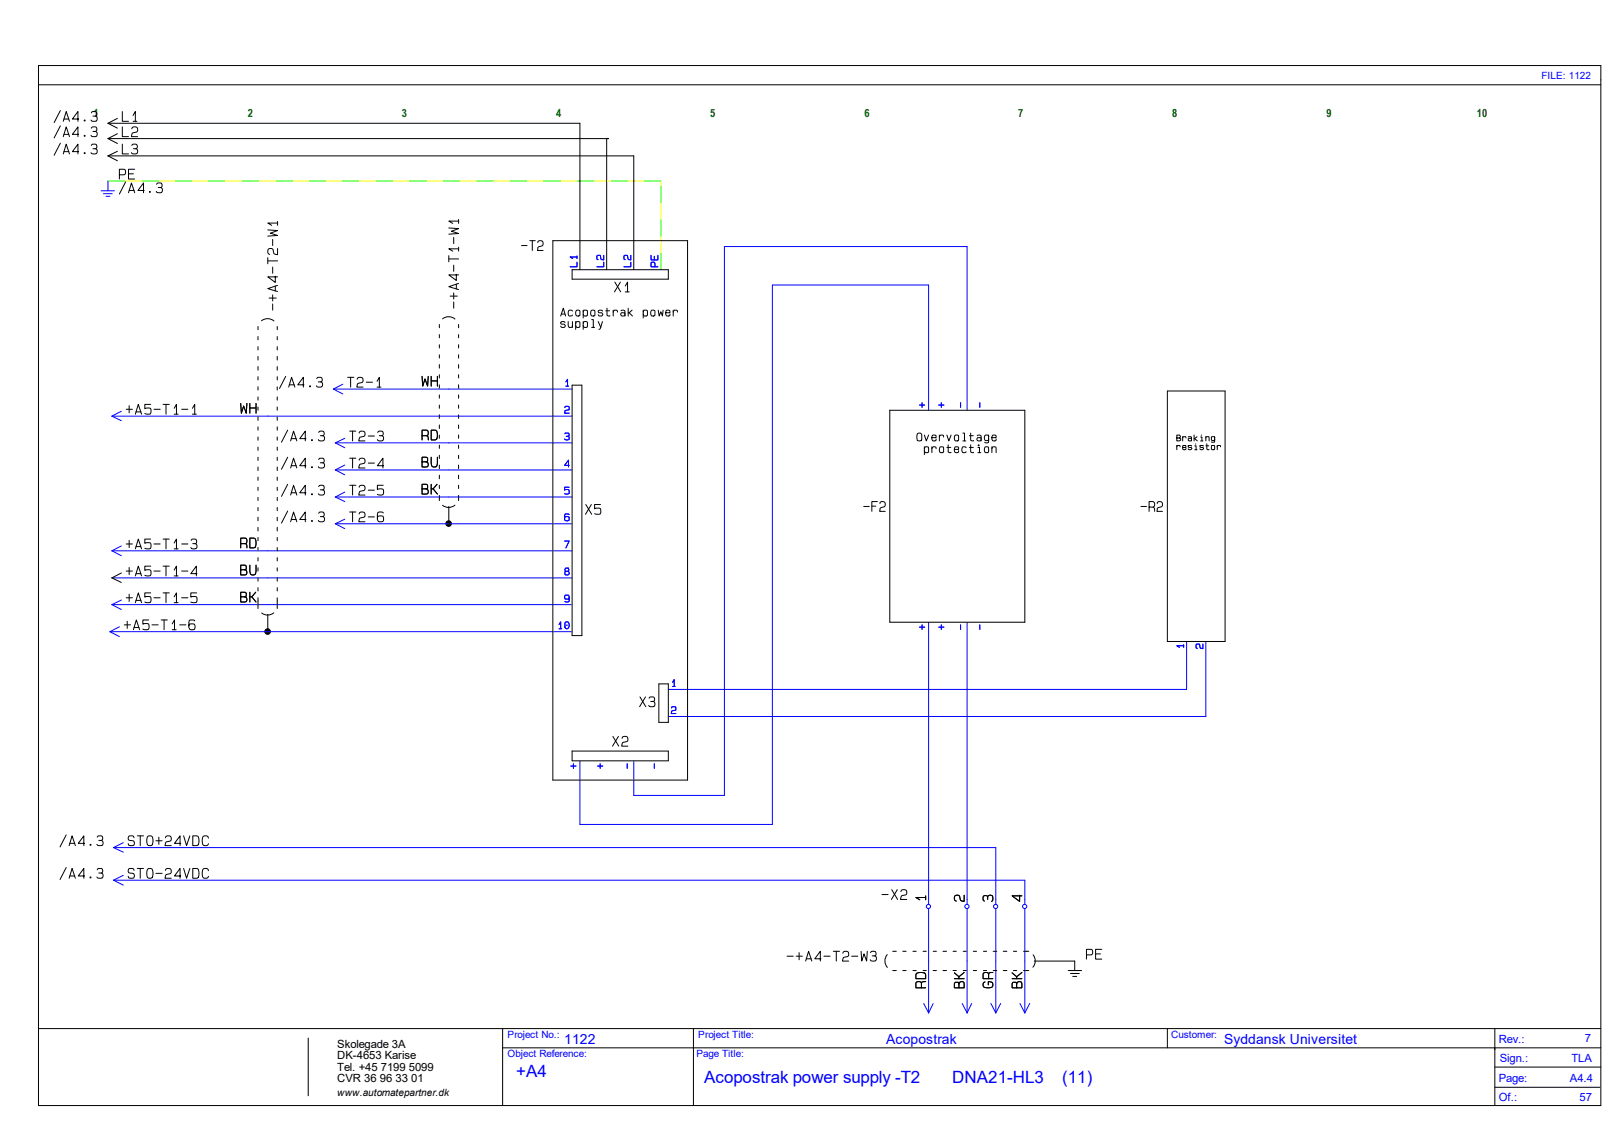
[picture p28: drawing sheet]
<svg xmlns="http://www.w3.org/2000/svg" width="420mm" height="297mm" viewBox="0 0 420 297" stroke-linecap="round" stroke-linejoin="round" font-family="sans-serif">
<defs><g id="words">
<g font-size="4.4" fill="#00f">
<text x="134" y="279.5">+A4</text>
<text x="182.8" y="281.3">Acopostrak power supply -T2</text>
<text x="247.2" y="281.3">DNA21-HL3</text>
<text x="275.7" y="281.3">(11)</text>
</g>
<g font-size="3.6" fill="#00f">
<text x="146.5" y="271">1122</text>
<text x="230" y="271">Acopostrak</text>
<text x="317.8" y="271">Syddansk Universitet</text>
</g>
<g font-size="2.9" fill="#008000">
<text x="24.3" y="30.5">1</text>
<text x="64.3" y="30.5">2</text>
<text x="104.3" y="30.5">3</text>
<text x="144.4" y="30.5">4</text>
<text x="184.3" y="30.5">5</text>
<text x="224.4" y="30.5">6</text>
<text x="264.3" y="30.5">7</text>
<text x="304.3" y="30.5">8</text>
<text x="344.3" y="30.5">9</text>
<text x="383.4" y="30.5">10</text>
</g>
<g font-size="2.9">
<text x="87.5" y="272">Skolegade 3A</text>
<text x="87.5" y="275">DK-4653 Karise</text>
<text x="87.5" y="278">Tel. +45 7199 5099</text>
<text x="87.5" y="281">CVR 36 96 33 01</text>
</g>
<g font-size="2.9" fill="#00f">
<text x="389" y="270.8">Rev.:</text>
<text x="389.3" y="275.8">Sign.:</text>
<text x="407.9" y="275.8">TLA</text>
<text x="411.4" y="270.5">7</text>
<text x="389" y="281">Page:</text>
<text x="407.5" y="281">A4.4</text>
<text x="389" y="285.8">Of.:</text>
<text x="410" y="285.8">57</text>
</g>
<g font-size="2.6" fill="#00f">
<text x="400.1" y="20.4">FILE: 1122</text>
<text x="131.7" y="269.5">Project No.:</text>
<text x="181.3" y="269.5">Project Title:</text>
<text x="304" y="269.5">Customer:</text>
<text x="131.7" y="274.5">Object Reference:</text>
<text x="180.8" y="274.5">Page Title:</text>
</g>
<text font-size="2.6" x="87.5" y="284.5">www.automatepartner.dk</text>
</g></defs>
<g fill="none" stroke="#000" stroke-width=".26">
<path d="M10 17h405.5v270h-405.5zM10 22h405.5M15.7 28.7l-1.6 3.1M15.7 32.7l-1.6 3.1M15.7 37.2l-1.6 3.1M16.4 31.5l.8-2.5 .8 2.5M16.4 35.5l.8-2.6 .8 2.6M16.4 40l.8-2.6 .8 2.6M16.6 30.9h1.3M16.6 34.9h1.3M16.6 39.4h1.3M20.4 30.9h-1.6l1.4-1.9v2.5"/>
<path d="M20.4 34.9h-1.6l1.4-2v2.6M20.4 39.4h-1.6l1.4-2v2.6M23.7 29.3l.3-.3h.7h.3l.1 .5a.49 .49 0 0 1-.4 .6h-.6M23.7 33.3l.3-.4h.7l.3 .1 .1 .4a.49 .49 0 0 1-.4 .7h-.6M23.7 37.8l.3-.4h.7l.3 .1 .1 .4a.49 .49 0 0 1-.4 .7h-.6M24.7 30.1a.7 .7 0 0 1 .6 .7 .7 .7 0 0 1-.6 .7l-.9-.1-.2-.2M24.7 34.1a.7 .7 0 0 1 .6 .7 .7 .7 0 0 1-.6 .7l-.9-.1-.2-.3M24.7 38.6a.7 .7 0 0 1 .6 .7 .7 .7 0 0 1-.6 .7l-.9-.1-.2-.3M28 32h122.5v38M28 36h130M28 32l2.5 1.3M28 36l2.5 1.3"/>
<path d="M30.5 30.7l-2.5 1.3M30.5 34.7l-2.5 1.3M30.5 39.3l-2.5 1.2M31.7 29v2.5h1.7M31.7 32.9v2.6h1.7M31.7 37.4v2.6h1.7M34.2 33.4l.1-.2a.87 .87 0 0 1 1.4 .2v.6l-.2 .3-1.1 .2-.3 1h1.6M34.2 37.8l.3-.4h.7l.3 .1 .1 .4a.49 .49 0 0 1-.4 .7h-.6M34.5 30l.6-1v2.5M34.5 31.5h1.1M35.2 38.6a.7 .7 0 0 1 .6 .7 .7 .7 0 0 1-.6 .7l-.9-.1-.2-.3M157.5 36v34"/>
<path d="M28 40.5h136.5v29.5M28 40.5l2.5 1.2M31 45.4l1.4-.1 .2-.3-.2-1-1.4-.1v2.6M32.6 47.2l-1.6 3.2M33.4 45.1h1.2M33.4 50l.7-2.5 .9 2.5M33.5 49.4h1.3M35 43.9h-1.6v2.6h1.6M37.4 49.4h-1.6l1.5-1.9v2.5M40.6 47.8l.4-.3h.7l.2 .1 .2 .4a.49 .49 0 0 1-.4 .7h-.6M41.7 48.7a.7 .7 0 0 1 .5 .7 .7 .7 0 0 1-.5 .6h-1l-.1-.3M69.5 59.7l2.6 .2-1.9 .6 1.9 .6-2.6 .2"/>
<path d="M72.1 57.9h-2.6l1 .6M72.1 57.5v1M116.5 59.2l2.5 .2-1.8 .6 1.8 .6-2.5 .2M119 57.4h-2.5l1 .6M119 57v1M69.5 66.9v1.6M69.5 67.7h2.6M69.8 77.4h1.9M70.8 78.9v1.6M70.8 76.5v1.6M70.8 69.3v1.7M70.8 62.1v1.7"/>
<path d="M71.5 74.3v1.2M71.5 71.7v1.6l-2-1.4h2.6M72.1 74.1l-2.6 .8 2.6 .8M72.1 64.5v1.6l-1-.2-.4-1.3-.7-.1-.4 .3a.86 .86 0 0 0 .4 1.2M116.5 66.4v1.6M116.5 67.2h2.5M116.8 76.9h1.9M117.8 78.4v1.6M117.8 76v1.6M117.8 68.8v1.6M117.8 61.6v1.6M118.4 73.7v1.3"/>
<path d="M118.4 71.2v1.6l-1.9-1.4h2.5M119 73.6l-2.5 .8 2.5 .8M119 64.6h-2.5l1 .6M119 64.2v1M135.4 63.8h1.4M137.5 62.5h1.4M138.2 62.5v2.5M139.6 63v-.3l.4-.2a.67 .67 0 0 1 1 .5v.5l-.3 .3-1.1 .5-.1 .7h1.5M143.5 62.5h35v140h-35zM148.5 70h25v2.5h-25zM159.6 73.2l1.5 2.6M161 73.2l-1.5 2.6"/>
<path d="M162.3 74.3l.6-1.1v2.6M162.3 75.8h1M67 84.8v.8M67 87.4v.8M67 90v.8M67 92.5v1M67 95.2v.9M67 97.8v.8M67.9 83.3a2.5 2.5 0 0 1 3.2 0M72 84.8v.8M72 87.4v.8M72 90v.8"/>
<path d="M72 92.5v1M72 95.2v.9M72 97.8v.8M74.2 97.7l-1.6 3.1M75.1 99.9h1.3M78.9 99.9h-1.6l1.4-1.9v2.5M82.2 98.3l.3-.3h.7h.3l.2 .5a.49 .49 0 0 1-.5 .6h-.6M83.2 99.1a.7 .7 0 0 1 .6 .7 .7 .7 0 0 1-.6 .7l-.9-.1-.2-.2M90.3 98h1.6M91 98v2.5M92.7 98.5l.1-.3a.87 .87 0 0 1 1.4 .3v.5l-.2 .3-1.1 .3-.3 .9h1.6M95.1 99.2h1.6"/>
<path d="M97.9 99l.6-1v2.5M109.6 97.7l.1 2.5 .6-1.8 .7 1.8 .2-2.5M111.9 97.7v2.5M111.9 98.9h1.6M113.5 97.7v2.5M114 84.2v.9M114 86.9v.8M114 89.5v.8M114 92.1v.9M114 94.7v.9M114 97.3v.8M114 99.9v.9"/>
<path d="M114.9 82.8a2.5 2.5 0 0 1 3.2 0M119 84.2v.9M119 86.9v.8M119 89.5v.8M119 92.1v.9M119 94.7v.9M119 97.3v.8M119 99.9v.9M145.5 82l.7-2 .6 2M145.7 81.5h.9M146.6 83.7l-.3-.2h-.4l-.4 .2 .2 .5h.9l.1 .3-.1 .4-.7 .1-.4-.3M147.5 83.5l.2 1.4h.8l.1-.4"/>
<path d="M148.5 100h2.5v65h-2.5zM148.6 80.8l-.3-.3h-.5l-.3 .5 .2 1h.6l.3-.2M148.6 83.5v1.5M149.4 84l.4-.5 .7 .1v1.2l-.3 .2h-.4l-.4-.5M149.4 83.5v2M149.6 80.6h.9v1.4h-.9l-.2-.5zM151.4 81l.3-.5h.4l.4 .3-.1 1.2h-.7l-.3-.5M151.4 80.5v2.1M151.4 84l.3-.5 .7 .1 .1 1.2-.4 .2h-.4l-.3-.5M151.4 83.5v2M153.5 80.6h.8v1.4h-.8l-.2-.5zM153.6 85h.7"/>
<path d="M153.6 83h.4v2M155.3 83.5l.7 1.5M156.4 80.8l-.4-.3h-.4l-.3 .3 .1 .4 .9 .1 .2 .2-.2 .5h-.7l-.3-.3M156.4 83.5l-.5 1.7-.5 .3M157.2 80.7h1M157.6 80v1.9l.3 .1h.4M159.2 81l.3-.5 .7 .1 .1 .4M159.2 80.5v1.5M161.2 80.7l.6-.2 .4 .3v1.2M162.2 81.5l-.1-.3h-.8l-.2 .3 .4 .5h.6l.1-.3M163.1 80v2M163.1 81.2h.2l.9 .8"/>
<path d="M164.1 80.5l-.8 .7M167 81l.3-.5h.4l.4 .3-.1 1.2h-.7l-.3-.5M167 80.5v2.1M169.1 80.6h.8v1.4h-.8l-.2-.5zM170.9 80.5l.2 1.5 .4-1.1 .5 1.1 .1-1.5M172.8 81.2h1.1v-.4l-.3-.3-.6 .1-.2 .4 .1 .8 .2 .2h.5h.2l.1-.5M174.8 81l.3-.5 .7 .1 .1 .4M174.8 80.5v1.5M32.8 106.3h1.6M33.5 105.3v1.9M35.1 107.5l.8-2.5 .8 2.5M35.3 106.9h1.3"/>
<path d="M39.1 105h-1.5v1.1l.5-.2 1 .2v1.2a1.19 1.19 0 0 1-1.5 .1M40 106.3h1.6M42.3 105h1.6M43.1 105v2.5M45.2 106l.6-1v2.5M45.2 107.5h1M47.2 106.3h1.6M50 106l.5-1v2.5M50 107.5h1M62.5 104.7l.2 2.6 .5-1.9 .7 1.9 .2-2.6M64.9 104.7v2.6M64.9 105.9h1.6"/>
<path d="M66.5 104.7v2.6M67 100.4v.9M67 103v.9M67 105.7v.8M67 108.2v.9M67 110.8v.9M67 113.5v.8M67 116.1v.8M67 118.7v.8M72 100.4v.9M72 103v.9M72 105.7v.8"/>
<path d="M72 108.2v.9M72 110.8v.9M72 113.5v.8M72 116.1v.8M72 118.7v.8M74.7 111.7l-1.6 3.1M74.7 118.7l-1.6 3.1M74.9 100.5l.8-2.5 .8 2.5M75.4 114.5l.8-2.6 .8 2.6M75.6 113.9h1.3M79.4 113.9h-1.6l1.4-2v2.6M82.7 112.3l.4-.4h.6l.3 .1 .2 .4a.49 .49 0 0 1-.5 .7h-.6"/>
<path d="M82.7 119.3l.4-.3h.6h.3l.2 .5a.49 .49 0 0 1-.5 .6h-.6M83.7 113.1a.7 .7 0 0 1 .6 .7 .7 .7 0 0 1-.6 .7l-.9-.1-.2-.3M90.8 111.9h1.6M90.8 119h1.6M91.5 111.9v2.6M91.5 119v2.5M93.2 112.4l.1-.2a.87 .87 0 0 1 1.4 .2v.5l-.2 .4-1.1 .2-.3 1h1.6M93.2 119.5l.1-.3a.87 .87 0 0 1 1.4 .3v.5l-.2 .3-1.1 .3-.3 .9h1.6M95.6 113.2h1.6M97.9 100.5h1M98 112.3l.4-.4h.7l.2 .1 .2 .4a.49 .49 0 0 1-.4 .7h-.6M99.1 113.1a.7 .7 0 0 1 .5 .7 .7 .7 0 0 1-.5 .7l-1-.1-.1-.3"/>
<path d="M109.6 119.9h1l.4-.2v-.2a.52 .52 0 0 0-.3-.8h-1.1v2.5h1a.68 .68 0 0 0 .6-.6 .68 .68 0 0 0-.6-.7M109.6 113.1l1.4-.1 .2-.3-.2-.9-1.4-.1v2.5M110.7 113.1l.4 .3 .1 .8M111.9 118.7v1.6a.82 .82 0 0 0 .8 1 .82 .82 0 0 0 .8-1v-1.6M111.9 111.7l1.3 .1 .3 .4v1.1a.78 .78 0 0 1-.6 .9h-1zM114 102.5v.9M114 105.2v.8M114 107.7v.9M114 110.3v1M114 112.9v.9M114 115.6v.8M114 118.2v.8"/>
<path d="M119 102.5v.9M119 105.2v.8M119 107.7v.9M119 110.3v1M119 112.9v.9M119 115.6v.8M119 118.2v.8M231 106.5h35v55h-35zM238.1 112.7l.2-.2a.65 .65 0 0 1 .7 0 .65 .65 0 0 1 .3 .7l-.1 1.1-.4 .2-.5-.1-.3-.7zM239.9 112.9l.6 1.6 .5-1.6M239.9 116.5l.4-.5 .7 .1v.1v1.2l-.7 .1-.4-.5M239.9 116v2"/>
<path d="M241.9 113.6h1.1v-.4l-.3-.3-.6 .1-.2 .5 .1 .7 .2 .3h.5l.2-.1 .1-.4M241.9 116.5l.3-.5 .7 .1 .1 .4M241.9 116v1.5M243.8 113.5l.4-.6 .7 .1v.5M243.8 112.9v1.6M244 116.1h.9v1.3h-.9l-.2-.4zM245.8 112.9l.5 1.6 .6-1.6M245.8 116.2h1M246.1 115.5v1.8l.4 .2 .4-.1M247.7 116.7h1.1v-.6l-.3-.1-.6 .1-.2 .9 .4 .5 .7-.1v-.4M247.9 113h.9v1.4h-.9l-.2-.4zM249.9 114.5h.8"/>
<path d="M249.9 112.4h.5v2.1M250.8 116.2l-.1-.1-.7-.1-.3 .5 .2 .9 .5 .1 .4-.2M251.6 113.1h1M251.6 116.2h1M252 112.4v1.9l.3 .2 .4-.1M252 115.5v1.8l.3 .2 .4-.1M253.7 113.1l.6-.2 .4 .3v1.3M253.8 117.5h.8M253.8 116.2h.5v1.3M254.7 114l-.1-.4h-.9l-.1 .4 .3 .5 .7-.1 .1-.3M255.7 116.1h.8v1.3h-.8l-.2-.4zM256.6 113.5l-.1-.5-.2-.1a.72 .72 0 0 0-.8 .9 .72 .72 0 0 0 1 .5l.1-.4"/>
<path d="M256.6 112.9l-.1 2-.6 .1-.3-.2M257.5 113.6h1.1l-.1-.6-.3-.1-.6 .1-.1 1 .3 .5 .7-.1 .1-.4M257.5 116v1.5M257.5 116.5l.3-.5 .7 .1 .1 1.4M303 101.5h15v65h-15zM305.5 113.7l.8-.2 .1-.2-.2-.4h-.7v1.6h.6l.4-.3v-.2l-.4-.3M305.5 116l.1-.3h.6l.1 .3M305.5 115.7v1.1M307 113.7l.2-.3h.6v.3M307 113.4v1.1M307 116.2h.8v-.5h-.7l-.1 .9 .6 .2 .2-.4M308.4 113.5l.7-.1 .2 .1v1"/>
<path d="M309.3 114.1l-.3-.3-.6 .2v.3l.3 .2h.3l.3-.3M309.3 115.8l-.1-.1h-.8v.4l.9 .1 .1 .3-.2 .2-.5 .1-.3-.3M310 112.9v1.6M310 113.9l.8 .6M310.1 116.8h.6M310.1 115.7h.4v1.1M310.7 113.4l-.6 .5M311.7 114.5h.6M311.7 113.5h.3v1M312.3 115.8v-.1h-.8v.4l.8 .1 .1 .3-.1 .2-.6 .1-.2-.3M313 113.4v1.1M313 113.7l.1-.3h.7l.1 1.1"/>
<path d="M313 115.7h.8M313.3 115.2v1.4l.2 .2 .4-.1M314.5 115.7h.7v1l-.5 .1-.2-.2zM315.3 113.7l-.1-.3h-.5a.53 .53 0 0 0-.2 .7 .53 .53 0 0 0 .7 .2l.1-.3M315.3 113.4l-.1 1.4-.7-.1M316 116l.1-.3h.6l.1 .3M316 115.7v1.1M39.1 140h-1.5v1.1l.5-.2 1 .2v1.1a1.19 1.19 0 0 1-1.5 .1M42.3 140h1.6M43.1 140v2.5M64.9 139.7l1.2 .1 .3 .4 .1 1.1a.78 .78 0 0 1-.6 .9h-1zM67 121.2v1"/>
<path d="M67 123.9v.8M67 126.5v.8M67 129.1v.9M67 131.7v.9M67 134.3v.9M67 136.9v.9M67 139.5v.9M72 121.2v1M72 123.9v.8M72 126.5v.8M72 129.1v.9M72 131.7v.9"/>
<path d="M72 134.3v.9M72 136.9v.9M72 139.5v.9M74.7 125.7l-1.6 3.2M74.7 132.7l-1.6 3.1M75.4 121.5l.8-2.5 .8 2.5M75.4 128.5l.8-2.5 .8 2.5M75.4 135.5l.8-2.6 .8 2.6M75.6 120.9h1.3M75.6 127.9h1.3M75.6 134.9h1.3M79.4 120.9h-1.6l1.4-1.9v2.5"/>
<path d="M79.4 127.9h-1.6l1.4-1.9v2.5M79.4 134.9h-1.6l1.4-2v2.6M82.7 126.3l.4-.3h.6l.3 .1 .2 .4a.49 .49 0 0 1-.5 .7h-.6M82.7 133.3l.4-.4h.6l.3 .1 .2 .4a.49 .49 0 0 1-.5 .7h-.6M83.7 120.1a.7 .7 0 0 1 .6 .7 .7 .7 0 0 1-.6 .7l-.9-.1-.2-.2M83.7 127.2a.7 .7 0 0 1 .6 .6 .7 .7 0 0 1-.6 .7l-.9-.1-.2-.2M83.7 134.1a.7 .7 0 0 1 .6 .7 .7 .7 0 0 1-.6 .7l-.9-.1-.2-.3M90.8 126h1.6M90.8 132.9h1.6M91.5 126v2.5M91.5 132.9v2.6M93.2 126.5l.1-.3a.87 .87 0 0 1 1.4 .3v.5l-.2 .3-1.1 .3-.3 .9h1.6"/>
<path d="M93.2 133.4l.1-.2a.87 .87 0 0 1 1.4 .2v.5l-.2 .4-1.1 .2-.3 1h1.6M95.6 120.2h1.6M95.6 127.3h1.6M95.6 134.2h1.6M99.5 126h-1.5v1.1l.5-.2 1 .2v1.2a1.19 1.19 0 0 1-1.5 .1M99.5 133.2a1.02 1.02 0 0 0-1.5 0 2.25 2.25 0 0 0 .2 2.2 1.07 1.07 0 0 0 1.3-.2v-1a1.02 1.02 0 0 0-1.5 0v.3M99.6 120.9h-1.6l1.4-1.9v2.5M109.6 126.9h1l.4-.2v-.2a.52 .52 0 0 0-.3-.8h-1.1v2.6h1a.68 .68 0 0 0 .6-.7 .68 .68 0 0 0-.6-.7M111.9 125.7v2.6M111.9 126.9h.5l1.1 1.4M113.5 125.7l-1.1 1.2M114 120.7v1"/>
<path d="M114 123.4v.9M114 126v.8M114 128.6v1.4M116.5 131.5v4.5M118.1 131.1a2.5 2.5 0 0 1-3.2 .1M119 120.7v1M119 123.4v.9M119 126v.8M119 128.6v1.4M152.1 131l1.5 2.5M153.5 131l-1.5 2.5M155.9 131h-1.6v1.1l.6-.2 1 .2v1.2a1.19 1.19 0 0 1-1.6 .1"/>
<path d="M224.2 131.5h1.4M226.3 131.4h1M227.8 130.2h-1.5v2.6M228.4 130.7v-.2l.5-.3a.67 .67 0 0 1 .9 .5v.5l-.3 .4-1.1 .4-.1 .8h1.5M296.2 131.5h1.4M298.3 131.7h1l.3-.3 .1-.7-.2-.4-1.2-.1v2.6M299.3 131.7l.3 .2 .1 .9M300.4 130.7v-.2l.4-.3a.67 .67 0 0 1 1 .5v.5l-.3 .4-1.1 .4-.1 .8h1.5M31.5 148.8l-2.5 1.2 2.5 1.2M32.8 141.2h1.6M32.8 148.3h1.6M32.8 155.2h1.6"/>
<path d="M33.5 140.3v1.9M33.5 147.3v1.9M33.5 154.3v1.8M35.1 142.5l.8-2.5 .8 2.5M35.1 149.5l.8-2.5 .8 2.5M35.1 156.5l.8-2.6 .8 2.6M35.3 141.9h1.3M35.3 148.9h1.3M35.3 155.9h1.3M39.1 147h-1.5v1.1l.5-.2 1 .2v1.2a1.19 1.19 0 0 1-1.5 .1M39.1 153.9h-1.5v1.1l.5-.1 1 .1v1.2a1.19 1.19 0 0 1-1.5 .1M40 141.2h1.6"/>
<path d="M40 148.3h1.6M40 155.2h1.6M42.3 147h1.6M42.3 153.9h1.6M43.1 147v2.5M43.1 153.9v2.6M45.2 141l.6-1v2.5M45.2 142.5h1M45.2 148l.6-1v2.5M45.2 149.5h1M45.2 154.9l.6-1v2.6M45.2 156.5h1"/>
<path d="M47.2 141.2h1.6M47.2 148.3h1.6M47.2 155.2h1.6M49.6 140.3l.4-.3h.6h.3l.2 .5a.49 .49 0 0 1-.5 .6h-.6M50.6 141.1a.7 .7 0 0 1 .6 .7 .7 .7 0 0 1-.6 .7l-.9-.1-.2-.2M51.1 153.9h-1.6v1.1l.5-.1 1.1 .1v1.2a1.19 1.19 0 0 1-1.6 .1M51.1 148.9h-1.6l1.5-1.9v2.5M62.5 154.9h1l.4-.1v-.3a.52 .52 0 0 0-.3-.7h-1.1v2.5h1a.68 .68 0 0 0 .6-.7 .68 .68 0 0 0-.6-.7M62.5 147.9h1l.4-.2v-.2a.52 .52 0 0 0-.3-.8h-1.1v2.6h1a.68 .68 0 0 0 .6-.7 .68 .68 0 0 0-.6-.7M62.5 141.1h1.4l.2-.4-.2-.9-1.4-.1v2.5M63.7 141.1l.3 .3 .1 .8M64.9 153.8v2.5"/>
<path d="M64.9 154.9h.5l1.1 1.4M64.9 146.7v1.6a.82 .82 0 0 0 .8 1 .82 .82 0 0 0 .8-1v-1.6M66.4 153.8l-1 1.1M67 142.2v.8M67 144.8v.8M67 147.4v.9M67 149.9v1M67 152.6v.8M67 155.2v2.8M69.5 159.5v4.5M71.1 159.1a2.5 2.5 0 0 1-3.2 0M72 142.2v.8"/>
<path d="M72 144.8v.8M72 147.4v.9M72 149.9v1M72 152.6v.8M72 155.2v2.8M32.3 162.2h1.6M33 161.3v1.9M34.6 163.5l.8-2.5 .8 2.5M34.8 162.9h1.3M38.6 161h-1.5v1.1l.5-.2 1 .2v1.1a1.19 1.19 0 0 1-1.5 .1M39.5 162.2h1.6M41.8 161h1.6"/>
<path d="M42.6 161v2.5M44.7 162l.6-1v2.5M44.7 163.5h1M46.7 162.2h1.6M50.5 161.2a1.02 1.02 0 0 0-1.4 0 2.25 2.25 0 0 0 .2 2.2 1.07 1.07 0 0 0 1.2-.2v-1a1.02 1.02 0 0 0-1.4 0l-.1 .3M171 177.5h2.5v10h-2.5zM148.5 195h25v2.5h-25zM159.1 191.2l1.5 2.5M160.5 191.2l-1.5 2.5M161.5 191.7v-.3a.87 .87 0 0 1 1.5 .3v.5l-.3 .3-1.1 .3-.2 .9h1.6M166.1 180.9l1.5 2.6M167.6 180.9l-1.6 2.6"/>
<path d="M168.5 181.3l.3-.4h.7l.3 .1 .1 .4a.49 .49 0 0 1-.4 .7h-.6M169.5 182.1a.7 .7 0 0 1 .5 .7 .7 .7 0 0 1-.5 .7l-.9-.1-.2-.3M17.2 216.7l-1.6 3.2M17.9 219.5l.8-2.5 .9 2.5M18.1 218.9h1.3M21.9 218.9h-1.6l1.5-1.9v2.5M25.2 217.3l.4-.3h.6l.3 .1 .2 .4a.49 .49 0 0 1-.5 .7h-.5M26.2 218.2a.7 .7 0 0 1 .6 .7 .7 .7 0 0 1-.6 .6h-.9l-.2-.3M34.8 217.5l-.2-.4-.2-.1-1 .1-.1 .4a.49 .49 0 0 0 .4 .7l1 .2 .2 .4a.6 .6 0 0 1-.5 .7h-1l-.1-.5M35.6 217h1.7M36.4 217v2.5M38.3 217.3l.4-.3 .7 .1 .2 .4 .1 1.1a.82 .82 0 0 1-.8 1 .82 .82 0 0 1-.8-1z"/>
<path d="M40.5 218.3h1.6M41.2 217.3v1.9M42.9 217.5l.1-.2a.87 .87 0 0 1 1.4 .2v.5l-.2 .4-1.1 .2-.3 .9h1.6M46.9 218.9h-1.6l1.4-1.9v2.5M47.7 217l.7 2.5 .9-2.5M50 217h1.1l.4 .3 .1 1.3a.78 .78 0 0 1-.5 .9h-1.1zM54.1 217.6l-.1-.3a.94 .94 0 0 0-1.3 0l-.2 1.3a.78 .78 0 0 0 .6 .9h.7l.3-.5M17.2 225.2l-1.6 3.1M17.9 228l.8-2.5 .9 2.5M18.1 227.4h1.3M21.9 227.4h-1.6l1.5-1.9v2.5M25.2 225.8l.4-.3h.6l.3 .1 .2 .4a.49 .49 0 0 1-.5 .7h-.5"/>
<path d="M26.2 226.7a.7 .7 0 0 1 .6 .6 .7 .7 0 0 1-.6 .7l-.9-.1-.2-.2M34.8 226l-.2-.4-.2-.1-1 .1-.1 .4a.49 .49 0 0 0 .4 .7l1 .1 .2 .4a.6 .6 0 0 1-.5 .8l-1-.1-.1-.4M35.6 225.5h1.7M36.4 225.5v2.5M38.3 225.7l.4-.2 .7 .1 .2 .4 .1 1.1a.82 .82 0 0 1-.8 .9 .82 .82 0 0 1-.8-.9zM40.5 226.7h1.6M42.9 226l.1-.3a.87 .87 0 0 1 1.4 .3v.5l-.2 .3-1.1 .3-.3 .9h1.6M46.9 227.4h-1.6l1.4-1.9v2.5M47.7 225.5l.7 2.5 .9-2.5M50 225.5l1.3 .1 .3 .4v1.1a.78 .78 0 0 1-.5 .9h-1.1zM54.1 226.1l-.1-.4a.94 .94 0 0 0-1.3 0l-.2 1.4a.78 .78 0 0 0 .6 .9l.7-.1 .3-.4M228.9 232.2h1.6"/>
<path d="M231.5 231l1.5 2.5M232.9 231l-1.5 2.5M233.8 231.5l.1-.3a.87 .87 0 0 1 1.5 .3v.5l-.3 .3-1.1 .3-.2 .9h1.6M240.3 233h-2.6l1.1 .6M240.3 232.6v1M250.3 232.4v1.6l-1-.2-.4-1.3-.7-.1-.4 .3a.86 .86 0 0 0 .4 1.2M256.4 233.5v-.6a.62 .62 0 0 0-.6-.4 .62 .62 0 0 0-.6 .4v.7l.3 .3M256.4 232.9a.7 .7 0 0 1 .6-.5 .7 .7 0 0 1 .7 .5l-.1 .9-.2 .2M264.7 232.4v1.6l-2-1.4h2.6M204.3 248.2h1.6M206.7 248.2h1.6M207.4 247.3v1.9"/>
<path d="M209.1 249.5l.8-2.5 .8 2.5M209.3 248.9h1.3M213.1 248.9h-1.6l1.4-1.9v2.5M213.9 248.2h1.6M216.3 247h1.6M217.1 247v2.5M218.8 247.5l.1-.3a.87 .87 0 0 1 1.4 .3v.5l-.3 .3-1.1 .3-.2 .9h1.6M221.1 248.2h1.6M223.5 247l.2 2.5 .6-1.8 .7 1.8 .1-2.5M226 247.3l.3-.3h.7l.2 .1 .2 .4a.49 .49 0 0 1-.4 .7h-.6M227 248.2a.7 .7 0 0 1 .5 .6 .7 .7 0 0 1-.5 .7l-.9-.1-.2-.2M230.3 247.8a2.5 2.5 0 0 0 0 3.3"/>
<path d="M231.7 252h1M231.7 247h1M234.4 252h.8M234.4 247h.8M237 252h.8M237 247h.8M237.8 252.8l.5-.2 1.1-.1a.78 .78 0 0 1 .9 .6v1h-2.6zM239.2 256.5l-.1-1.5-.3-.2-1 .2-.1 1.5h2.6M239.6 252h.9M239.6 247h.9M240.3 254.8l-.9 .1-.2 .4M242.2 252h.9"/>
<path d="M242.2 247h.9M244.8 252h.9M244.8 247h.9M247.4 252h.8M247.4 247h.8M247.7 254.1h2.6M247.7 252.6l1.2 1M248.9 255.4a.68 .68 0 0 1 .7-.6 .68 .68 0 0 1 .7 .6v1.1h-2.6v-1.1a.73 .73 0 0 1 1.1-.2l.1 1.3M250 252h.9M250 247h.9M250.3 252.5l-1.4 1.1v.5M252.6 252h.9"/>
<path d="M252.6 247h.9M255.3 252h.8M255.3 247h.8M255.7 254.9l-.4 .3v.9l.4 .3 1.1 .1a.85 .85 0 0 0 .9-1 .85 .85 0 0 0-1.2-.7v.9M256.6 254.1l-.1-1.5-.3-.1-.9 .1-.1 1.5h2.5M257.7 252.5l-.8 .1-.3 .3M257.8 252h.9M257.8 247h.9M260.4 252h1M260.4 247h1M262.7 254.1h2.6M262.7 252.6l1.2 1"/>
<path d="M263.1 252h.8M263.1 247h.8M263.9 255.4a.68 .68 0 0 1 .7-.6 .68 .68 0 0 1 .7 .6v1.1h-2.6v-1.1a.73 .73 0 0 1 1.1-.2l.1 1.3M265.3 252.5l-1.4 1.1v.5M265.7 252h1.3M265.7 247h1.3M268.2 247.9a2.5 2.5 0 0 1-.1 3.2M268.5 249.5h10.5v2.5M277.3 252h3.5M277.9 252.7h2.3M278.5 253.5h1M282 247.9l1.5-.1 .1-.3-.1-1h-1.5v2.5"/>
<path d="M284.4 247.7h1.3M286 246.5h-1.6v2.5h1.6M10 267h405.5M80 269.5v15M130.5 267v20M130.5 272h285M180 267v20M303 267v5M388 277h27.5M388 267v20M388 282.3h27.3"/>
<circle cx="22" cy="31.3" r=".13"/>
<circle cx="22" cy="35.3" r=".13"/>
<circle cx="22" cy="39.8" r=".13"/>
<circle cx="38.9" cy="49.8" r=".13"/>
<circle cx="80.5" cy="100.3" r=".13"/>
<circle cx="81" cy="114.3" r=".13"/>
<circle cx="254" cy="115.6" r=".13"/>
<circle cx="310.3" cy="115.3" r=".04"/>
<circle cx="311.9" cy="113" r=".04"/>
<circle cx="81" cy="121.3" r=".13"/>
<circle cx="81" cy="128.3" r=".13"/>
<circle cx="81" cy="135.3" r=".13"/>
<circle cx="116.5" cy="135.9" r=".72"/>
<circle cx="69.5" cy="164" r=".72"/>
<circle cx="23.5" cy="219.3" r=".13"/>
<circle cx="23.5" cy="227.8" r=".13"/>
</g>
<g fill="#000">
<circle cx="116.5" cy="135.9" r=".72"/>
<circle cx="69.5" cy="164" r=".72"/>
</g>
<g fill="none" stroke="#00f" stroke-width=".26">
<path d="M26.2 49.5h3.5M26.8 50.3h2.3M27.5 51h1M28 47v2.5M149.8 68.1v1.2h-1.8M149.8 66.7h-1.8l.7 .4M149.8 66.5v.6M156.7 68.1v1.2h-1.8M156.7 66.3v1.2l-.7-.2-.1-.8-.3-.2a.58 .58 0 0 0-.7 .4 .58 .58 0 0 0 .4 .7M163.7 68.1v1.2h-1.7M163.7 66.3v1.2l-.6-.2-.2-.8-.3-.2a.58 .58 0 0 0-.6 .4 .58 .58 0 0 0 .3 .7M169 66.3v1.2h1.8v-1.2"/>
<path d="M169.8 66.5v1M170 69.3v-1l-.2-.2h-.6l-.2 .1v1.1h1.8M89 99.7l-2.5 1.3M146.9 99.1l.4-.6v1.7M29 108h119.5M29 108l2.5 1.2M31.5 106.8l-2.5 1.2M86.5 101h62M86.5 101l2.5 1.3M87 115h61.5M87 115l2.5 1.2M89.5 113.8l-2.5 1.2"/>
<path d="M146.6 105.8a.61 .61 0 0 1 .8-.3 .61 .61 0 0 1 .3 .8l-1 .3-.1 .7h1.1M146.6 112.6l.1-.2h.9l.1 .4-.1 .4-.6 .1M146.9 100.2h.7M147.3 113.3l.4 .2a.65 .65 0 0 1-.3 .8 .65 .65 0 0 1-.8-.3M238.7 105.2h1.3M239.4 104.6v1.1M241 106.5v-32.5h-40.5v140h-50v-16.5M243.7 105.2h1.3M244.3 104.6v1.1M249.3 104.6v1.1M251 106.5v-42.5h-63v142.5h-23.5v-9M254.3 104.6v1.1"/>
<path d="M87 122h61.5M87 129h61.5M87 136h61.5M87 122l2.5 1.3M87 129l2.5 1.2M87 136l2.5 1.2M89.5 120.7l-2.5 1.3M89.5 127.8l-2.5 1.2M89.5 134.8l-2.5 1.2M147.7 120.8h-1.1l1-1.3v1.7M147.7 126.5h-1.1v.8l.3-.2 .8 .2v.8l-.3 .2-.8-.1M147.7 133.6l-.1-.2h-.9l-.1 .5v1.1l.4 .2 .7-.2v-.7l-.1-.1-.7-.1-.3 .4"/>
<path d="M29 143h119.5M29 150h119.5M29 157h119.5M29 143l2.5 1.3M29 157l2.5 1.2M31.5 141.7l-2.5 1.3M31.5 155.8l-2.5 1.2M146.6 140.5h1.1l-.8 1.7M147 148.3l-.4 .2v.6l.8 .2 .3-.2v-.4l-.1-.4h-.3M147.7 155.2l-.1 .3h-.9l-.1-.3 .1-.7h.9l.1 1.6-.3 .2-.8-.2M28.5 164h120M28.5 164l2.5 1.3"/>
<path d="M31 162.7l-2.5 1.3M145.1 162.1l.4-.6v1.7M145.1 163.2h.7M146.7 161.6l.2-.1a.91 .91 0 0 1 .9 .7 .91 .91 0 0 1-.6 1l-.6-.4zM147.1 162.3h.1M174.6 177.1l.4-.7v1.8M174.6 178.2h.7M238.7 162.8h1.3M239.4 162.2v1.2M241 161.5v73.3M243.7 162.8h1.3M244.3 162.2v1.2"/>
<path d="M249.3 162.2v1.2M251 161.5v73.3M254.3 162.2v1.2M307.3 167.6h-1.8l.7 .5M307.3 167.4v.7M308 166.5v12.5h-134.5M312.3 167.2v1.2l-.7-.2-.2-.8-.3-.2a.58 .58 0 0 0-.6 .4 .58 .58 0 0 0 .3 .7M313 166.5v19.5h-139.5M148.2 198.9h1.3M148.8 198.3v1.2M155.1 198.9h1.4M155.8 198.3v1.2"/>
<path d="M162.8 198.3v1.2M169.8 198.3v1.2M174.3 183.8a.61 .61 0 0 1 .8-.3 .61 .61 0 0 1 .3 .8l-1 .3-.2 .7h1.2M32 218.8l-2.5 1.2M29.5 228.5h236.5v6.3M29.5 220h229v14.8M29.5 220l2.5 1.2M29.5 228.5l2.5 1.3M32 227.2l-2.5 1.3M241 236.1v26.9M251 236.1v26.9M258.5 236.1v26.9"/>
<path d="M266 236.1v26.9M239.8 260.5l1.2 2.5M242.2 260.5l-1.2 2.5M249.8 260.5l1.2 2.5M252.2 260.5l-1.2 2.5M257.2 260.5l1.3 2.5M259.8 260.5l-1.3 2.5M264.8 260.5l1.2 2.5M267.3 260.5l-1.3 2.5"/>
<circle cx="147.1" cy="147.9" r=".52"/>
<circle cx="241" cy="235.3" r=".55"/>
<circle cx="251" cy="235.3" r=".55"/>
<circle cx="258.4" cy="235.3" r=".55"/>
<circle cx="266" cy="235.3" r=".55"/>
</g>
<g fill="none" stroke="#0f0" stroke-width=".26">
<path d="M28 47h4.3M36.7 47h4.4M45.4 47h4.4M54.1 47h4.3M62.8 47h4.3M71.5 47h4.4M80.2 47h4.4M88.9 47h4.3M97.6 47h4.3M106.3 47h4.4M115 47h4.3M123.7 47h4.3"/>
<path d="M132.3 47h4.4M141.1 47h4.4M149.8 47h4.3M158.5 47h4.3M167.1 47h4.4M171.5 48.3v4.3M171.5 57v4.3M171.5 65.6v4.4"/>
</g>
<g fill="none" stroke="#ff0" stroke-width=".26">
<path d="M28 47h.1M32.3 47h4.4M41.1 47h4.3M49.8 47h4.3M58.4 47h4.4M67.1 47h4.4M75.9 47h4.3M84.6 47h4.3M93.2 47h4.4M101.9 47h4.4M110.7 47h4.3M119.3 47h4.4"/>
<path d="M128 47h4.3M136.7 47h4.4M145.5 47h4.3M154.1 47h4.4M162.8 47h4.3M171.5 47v1.3M171.5 52.6v4.4M171.5 61.3v4.3"/>
</g>
<use href="#words"/>
</svg>
